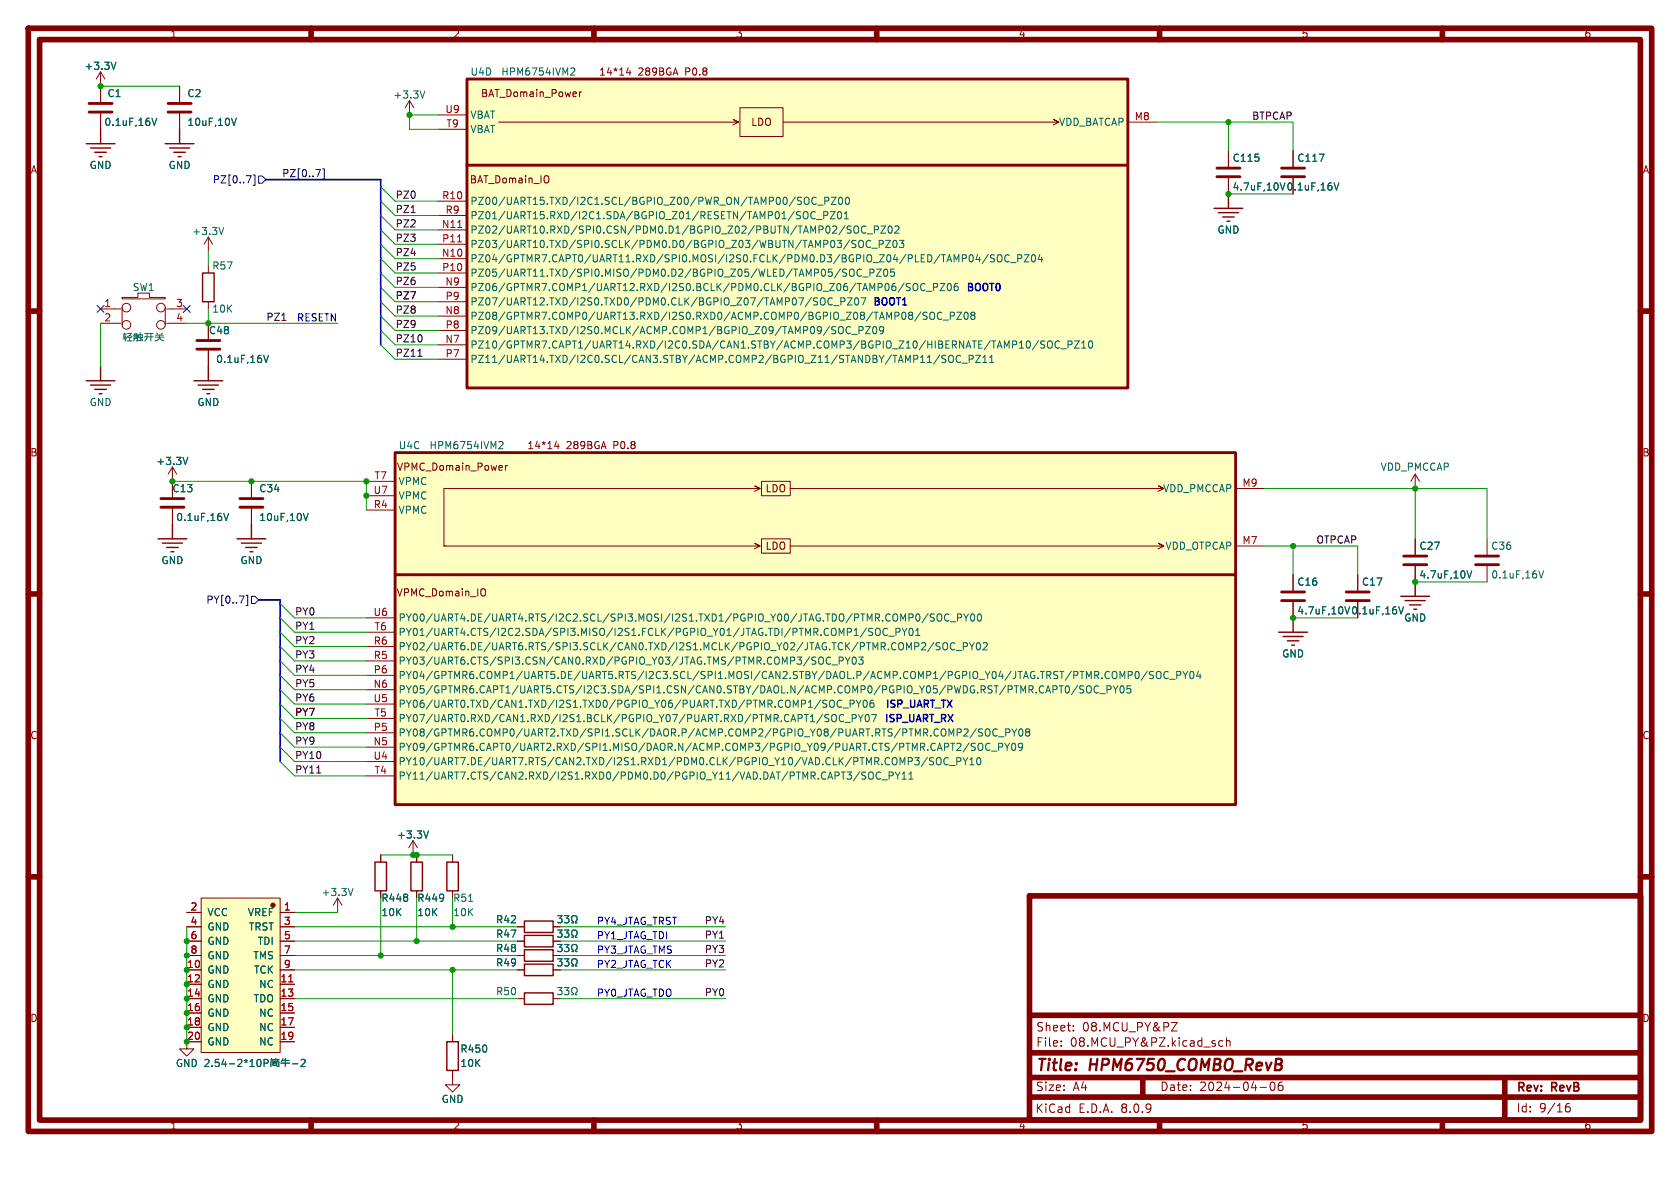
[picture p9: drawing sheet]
<svg xmlns="http://www.w3.org/2000/svg" width="297mm" height="210mm" viewBox="0 0 297 210" stroke-linecap="round" stroke-linejoin="round" font-family="sans-serif">
<defs><g id="words">
<g font-size="2.8" fill="#840000">
<text x="183" y="189.9">Title:</text>
<text x="192.7" y="189.9">HPM6750_COMBO_RevB</text>
</g>
<g font-size="2.1" fill="#840000">
<text x="183.1" y="185.2">File:</text>
<text x="183.1" y="182.5">Sheet:</text>
<text x="189.2" y="185.2">08.MCU_PY&amp;PZ.kicad_sch</text>
<text x="191.3" y="182.5">08.MCU_PY&amp;PZ</text>
<text x="182.9" y="196.9">KiCad</text>
<text x="183" y="193.1">Size:</text>
<text x="189.7" y="193.1">A4</text>
<text x="190.7" y="196.9">E.D.A.</text>
<text x="198.2" y="196.9">8.0.9</text>
<text x="205" y="193.1">Date:</text>
<text x="212" y="193.1">2024-04-06</text>
<text x="268" y="193.4">Rev:</text>
<text x="268" y="196.9">Id:</text>
<text x="272.1" y="196.9">9/16</text>
<text x="274.4" y="193.4">RevB</text>
</g>
<g font-size="1.8" fill="#840000">
<text x="30" y="6.9">1</text>
<text x="80" y="6.9">2</text>
<text x="130" y="6.9">3</text>
<text x="180" y="6.9">4</text>
<text x="230" y="6.9">5</text>
<text x="280" y="6.9">6</text>
<text x="84.9" y="17.4">BAT_Domain_Power</text>
<text x="105.8" y="13.6">14*14</text>
<text x="112.8" y="13.6">289BGA</text>
<text x="121.3" y="13.6">P0.8</text>
<text x="132.7" y="22.5">LDO</text>
<text x="5.3" y="30.9">A</text>
<text x="83" y="32.6">BAT_Domain_IO</text>
<text x="290.3" y="30.9">A</text>
<text x="5.3" y="80.9">B</text>
<text x="70.1" y="83.4">VPMC_Domain_Power</text>
<text x="93.1" y="79.6">14*14</text>
<text x="100.1" y="79.6">289BGA</text>
<text x="108.6" y="79.6">P0.8</text>
<text x="290.3" y="80.9">B</text>
<text x="135.2" y="87.2">LDO</text>
<text x="135.2" y="97.4">LDO</text>
<text x="70" y="105.6">VPMC_Domain_IO</text>
<text x="5.3" y="130.9">C</text>
<text x="290.3" y="130.9">C</text>
<text x="5.3" y="180.9">D</text>
<text x="290.3" y="180.9">D</text>
<text x="30" y="199.9">1</text>
<text x="80" y="199.9">2</text>
<text x="130" y="199.9">3</text>
<text x="180" y="199.9">4</text>
<text x="230" y="199.9">5</text>
<text x="280" y="199.9">6</text>
</g>
<g font-size="1.8" fill="#006464">
<text x="14.8" y="12.5">+3.3V</text>
<text x="18.9" y="17.4">C1</text>
<text x="33" y="17.4">C2</text>
<text x="69.4" y="17.6">+3.3V</text>
<text x="83.1" y="13.6">U4D</text>
<text x="88.5" y="13.6">HPM6754IVM2</text>
<text x="18.4" y="22.5">0.1uF,16V</text>
<text x="33" y="22.5">10uF,10V</text>
<text x="83.1" y="23.7">VBAT</text>
<text x="83.1" y="21.2">VBAT</text>
<text x="187.1" y="22.5">VDD_BATCAP</text>
<text x="217.8" y="28.8">C115</text>
<text x="229.2" y="28.8">C117</text>
<text x="15.7" y="30.1">GND</text>
<text x="29.7" y="30.1">GND</text>
<text x="217.8" y="33.9">4.7uF,10V</text>
<text x="227.3" y="33.9">0.1uF,16V</text>
<text x="33.9" y="41.8">+3.3V</text>
<text x="83.1" y="41.5">PZ02/UART10.RXD/SPI0.CSN/PDM0.D1/BGPIO_Z02/PBUTN/TAMP02/SOC_PZ02</text>
<text x="83.1" y="36.4">PZ00/UART15.TXD/I2C1.SCL/BGPIO_Z00/PWR_ON/TAMP00/SOC_PZ00</text>
<text x="83.1" y="39">PZ01/UART15.RXD/I2C1.SDA/BGPIO_Z01/RESETN/TAMP01/SOC_PZ01</text>
<text x="215.1" y="41.5">GND</text>
<text x="37.4" y="47.9">R57</text>
<text x="83.1" y="46.6">PZ04/GPTMR7.CAPT0/UART11.RXD/SPI0.MOSI/I2S0.FCLK/PDM0.D3/BGPIO_Z04/PLED/TAMP04/SOC_PZ04</text>
<text x="83.1" y="44">PZ03/UART10.TXD/SPI0.SCLK/PDM0.D0/BGPIO_Z03/WBUTN/TAMP03/SOC_PZ03</text>
<text x="23.4" y="51.7">SW1</text>
<text x="83.1" y="51.7">PZ06/GPTMR7.COMP1/UART12.RXD/I2S0.BCLK/PDM0.CLK/BGPIO_Z06/TAMP06/SOC_PZ06</text>
<text x="83.1" y="49.1">PZ05/UART11.TXD/SPI0.MISO/PDM0.D2/BGPIO_Z05/WLED/TAMP05/SOC_PZ05</text>
<text x="36.8" y="59.3">C48</text>
<text x="37.4" y="55.5">10K</text>
<text x="83.1" y="56.7">PZ08/GPTMR7.COMP0/UART13.RXD/I2S0.RXD0/ACMP.COMP0/BGPIO_Z08/TAMP08/SOC_PZ08</text>
<text x="83.1" y="59.3">PZ09/UART13.TXD/I2S0.MCLK/ACMP.COMP1/BGPIO_Z09/TAMP09/SOC_PZ09</text>
<text x="83.1" y="54.2">PZ07/UART12.TXD/I2S0.TXD0/PDM0.CLK/BGPIO_Z07/TAMP07/SOC_PZ07</text>
<text x="38.1" y="64.4">0.1uF,16V</text>
<text x="83.1" y="61.8">PZ10/GPTMR7.CAPT1/UART14.RXD/I2C0.SDA/CAN1.STBY/ACMP.COMP3/BGPIO_Z10/HIBERNATE/TAMP10/SOC_PZ10</text>
<text x="83.1" y="64.4">PZ11/UART14.TXD/I2C0.SCL/CAN3.STBY/ACMP.COMP2/BGPIO_Z11/STANDBY/TAMP11/SOC_PZ11</text>
<text x="15.7" y="72">GND</text>
<text x="34.8" y="72">GND</text>
<text x="27.5" y="82.4">+3.3V</text>
<text x="70.4" y="79.6">U4C</text>
<text x="75.8" y="79.6">HPM6754IVM2</text>
<text x="244" y="83.4">VDD_PMCCAP</text>
<text x="30.4" y="87.2">C13</text>
<text x="45.7" y="87.2">C34</text>
<text x="70.4" y="86">VPMC</text>
<text x="70.4" y="88.5">VPMC</text>
<text x="205.5" y="87.2">VDD_PMCCAP</text>
<text x="31.1" y="92.3">0.1uF,16V</text>
<text x="45.7" y="92.3">10uF,10V</text>
<text x="70.4" y="91">VPMC</text>
<text x="28.4" y="99.9">GND</text>
<text x="42.4" y="99.9">GND</text>
<text x="205.9" y="97.4">VDD_OTPCAP</text>
<text x="250.8" y="97.4">C27</text>
<text x="263.5" y="97.4">C36</text>
<text x="229.2" y="103.7">C16</text>
<text x="240.7" y="103.7">C17</text>
<text x="250.8" y="102.5">4.7uF,10V</text>
<text x="263.5" y="102.5">0.1uF,16V</text>
<text x="70.4" y="112.6">PY01/UART4.CTS/I2C2.SDA/SPI3.MISO/I2S1.FCLK/PGPIO_Y01/JTAG.TDI/PTMR.COMP1/SOC_PY01</text>
<text x="70.4" y="110.1">PY00/UART4.DE/UART4.RTS/I2C2.SCL/SPI3.MOSI/I2S1.TXD1/PGPIO_Y00/JTAG.TDO/PTMR.COMP0/SOC_PY00</text>
<text x="229.2" y="108.8">4.7uF,10V</text>
<text x="238.8" y="108.8">0.1uF,16V</text>
<text x="248.2" y="110.1">GND</text>
<text x="70.4" y="117.7">PY03/UART6.CTS/SPI3.CSN/CAN0.RXD/PGPIO_Y03/JTAG.TMS/PTMR.COMP3/SOC_PY03</text>
<text x="70.4" y="115.2">PY02/UART6.DE/UART6.RTS/SPI3.SCLK/CAN0.TXD/I2S1.MCLK/PGPIO_Y02/JTAG.TCK/PTMR.COMP2/SOC_PY02</text>
<text x="226.6" y="116.4">GND</text>
<text x="70.4" y="122.8">PY05/GPTMR6.CAPT1/UART5.CTS/I2C3.SDA/SPI1.CSN/CAN0.STBY/DAOL.N/ACMP.COMP0/PGPIO_Y05/PWDG.RST/PTMR.CAPT0/SOC_PY05</text>
<text x="70.4" y="120.2">PY04/GPTMR6.COMP1/UART5.DE/UART5.RTS/I2C3.SCL/SPI1.MOSI/CAN2.STBY/DAOL.P/ACMP.COMP1/PGPIO_Y04/JTAG.TRST/PTMR.COMP0/SOC_PY04</text>
<text x="70.4" y="125.3">PY06/UART0.TXD/CAN1.TXD/I2S1.TXD0/PGPIO_Y06/PUART.TXD/PTMR.COMP1/SOC_PY06</text>
<text x="70.4" y="130.4">PY08/GPTMR6.COMP0/UART2.TXD/SPI1.SCLK/DAOR.P/ACMP.COMP2/PGPIO_Y08/PUART.RTS/PTMR.COMP2/SOC_PY08</text>
<text x="70.4" y="127.9">PY07/UART0.RXD/CAN1.RXD/I2S1.BCLK/PGPIO_Y07/PUART.RXD/PTMR.CAPT1/SOC_PY07</text>
<text x="156.2" y="128">ISP_UART_RX</text>
<text x="70.4" y="132.9">PY09/GPTMR6.CAPT0/UART2.RXD/SPI1.MISO/DAOR.N/ACMP.COMP3/PGPIO_Y09/PUART.CTS/PTMR.CAPT2/SOC_PY09</text>
<text x="70.4" y="135.5">PY10/UART7.DE/UART7.RTS/CAN2.TXD/I2S1.RXD1/PDM0.CLK/PGPIO_Y10/VAD.CLK/PTMR.COMP3/SOC_PY10</text>
<text x="70.4" y="138">PY11/UART7.CTS/CAN2.RXD/I2S1.RXD0/PDM0.D0/PGPIO_Y11/VAD.DAT/PTMR.CAPT3/SOC_PY11</text>
<text x="70.1" y="148.4">+3.3V</text>
<text x="56.7" y="158.6">+3.3V</text>
<text x="67.3" y="159.6">R448</text>
<text x="73.7" y="159.6">R449</text>
<text x="80" y="159.6">R51</text>
<text x="36.6" y="162.2">VCC</text>
<text x="36.6" y="164.7">GND</text>
<text x="36.6" y="167.2">GND</text>
<text x="43.7" y="162.2">VREF</text>
<text x="43.9" y="164.7">TRST</text>
<text x="45.5" y="167.2">TDI</text>
<text x="67.3" y="162.2">10K</text>
<text x="73.7" y="162.2">10K</text>
<text x="80" y="162.2">10K</text>
<text x="87.6" y="163.4">R42</text>
<text x="87.6" y="166">R47</text>
<text x="36.6" y="172.3">GND</text>
<text x="36.6" y="169.8">GND</text>
<text x="44.7" y="169.8">TMS</text>
<text x="44.8" y="172.3">TCK</text>
<text x="87.6" y="168.5">R48</text>
<text x="87.6" y="171">R49</text>
<text x="36.6" y="174.9">GND</text>
<text x="36.6" y="177.4">GND</text>
<text x="36.6" y="179.9">GND</text>
<text x="44.7" y="177.4">TDO</text>
<text x="45.7" y="174.9">NC</text>
<text x="45.7" y="179.9">NC</text>
<text x="87.6" y="176.1">R50</text>
<text x="36.6" y="182.5">GND</text>
<text x="36.6" y="185">GND</text>
<text x="45.7" y="182.5">NC</text>
<text x="45.7" y="185">NC</text>
<text x="81.3" y="186.3">R450</text>
<text x="81.3" y="188.8">10K</text>
<text x="78" y="195.2">GND</text>
</g>
<g font-size="1.8" fill="#a90000">
<text x="78.6" y="20.1">U9</text>
<text x="78.8" y="22.6">T9</text>
<text x="200.5" y="21.3">M8</text>
<text x="78.1" y="35.3">R10</text>
<text x="78" y="40.4">N11</text>
<text x="78.7" y="37.8">R9</text>
<text x="78" y="45.5">N10</text>
<text x="78.1" y="42.9">P11</text>
<text x="78.1" y="48">P10</text>
<text x="78.6" y="50.5">N9</text>
<text x="78.7" y="53.1">P9</text>
<text x="18.3" y="54.4">1</text>
<text x="18.3" y="56.9">2</text>
<text x="31" y="54.4">3</text>
<text x="31" y="56.9">4</text>
<text x="78.6" y="55.6">N8</text>
<text x="78.7" y="58.2">P8</text>
<text x="78.6" y="60.7">N7</text>
<text x="78.7" y="63.2">P7</text>
<text x="65.9" y="87.4">U7</text>
<text x="66" y="89.9">R4</text>
<text x="66.1" y="84.8">T7</text>
<text x="219.5" y="86.1">M9</text>
<text x="219.5" y="96.3">M7</text>
<text x="65.9" y="109">U6</text>
<text x="66.1" y="111.5">T6</text>
<text x="66" y="119.1">P6</text>
<text x="66" y="116.6">R5</text>
<text x="66" y="114">R6</text>
<text x="65.9" y="121.7">N6</text>
<text x="65.9" y="124.2">U5</text>
<text x="65.9" y="131.8">N5</text>
<text x="66" y="129.3">P5</text>
<text x="66.1" y="126.7">T5</text>
<text x="65.9" y="134.4">U4</text>
<text x="66.1" y="136.9">T4</text>
<text x="33.6" y="161">2</text>
<text x="50.1" y="161">1</text>
<text x="33.6" y="163.6">4</text>
<text x="33.6" y="166.1">6</text>
<text x="50.1" y="163.6">3</text>
<text x="50.1" y="166.1">5</text>
<text x="33" y="171.2">10</text>
<text x="33" y="173.7">12</text>
<text x="33.6" y="168.7">8</text>
<text x="49.5" y="173.7">11</text>
<text x="50.1" y="168.7">7</text>
<text x="50.1" y="171.2">9</text>
<text x="33" y="176.3">14</text>
<text x="33" y="178.8">16</text>
<text x="49.5" y="176.3">13</text>
<text x="49.5" y="178.8">15</text>
<text x="33" y="181.4">18</text>
<text x="33" y="183.9">20</text>
<text x="49.5" y="181.4">17</text>
<text x="49.5" y="183.9">19</text>
</g>
<g font-size="1.8" fill="#0f0f0f">
<text x="221.3" y="21.2">BTPCAP</text>
<text x="69.8" y="35.2">PZ0</text>
<text x="69.8" y="37.8">PZ1</text>
<text x="69.8" y="40.3">PZ2</text>
<text x="69.8" y="45.4">PZ4</text>
<text x="69.8" y="42.8">PZ3</text>
<text x="69.8" y="47.9">PZ5</text>
<text x="69.8" y="50.5">PZ6</text>
<text x="69.8" y="53">PZ7</text>
<text x="47" y="56.8">PZ1</text>
<text x="69.8" y="58.1">PZ9</text>
<text x="69.8" y="55.5">PZ8</text>
<text x="69.8" y="63.2">PZ11</text>
<text x="69.8" y="60.6">PZ10</text>
<text x="232.6" y="96.2">OTPCAP</text>
<text x="52.1" y="114">PY2</text>
<text x="52.1" y="108.9">PY0</text>
<text x="52.1" y="111.4">PY1</text>
<text x="52.1" y="116.5">PY3</text>
<text x="52.1" y="119">PY4</text>
<text x="52.1" y="124.1">PY6</text>
<text x="52.1" y="121.6">PY5</text>
<text x="52.1" y="126.7">PY7</text>
<text x="52.1" y="129.2">PY8</text>
<text x="52.1" y="131.7">PY9</text>
<text x="52.1" y="134.3">PY10</text>
<text x="52.1" y="136.8">PY11</text>
<text x="124.5" y="166">PY1</text>
<text x="124.5" y="163.5">PY4</text>
<text x="124.5" y="171.1">PY2</text>
<text x="124.5" y="168.6">PY3</text>
<text x="124.5" y="176.2">PY0</text>
</g>
<g font-size="1.8" fill="#000084">
<text x="37.5" y="32.6">PZ[0..7]</text>
<text x="49.8" y="31.4">PZ[0..7]</text>
<text x="36.4" y="106.9">PY[0..7]</text>
</g>
<g font-size="1.8" fill="#00f">
<text x="170.7" y="51.8">BOOT0</text>
<text x="154.2" y="54.4">BOOT1</text>
<text x="156.4" y="125.5">ISP_UART_TX</text>
</g>
<text font-size="1.8" fill="#0000c2" x="52.4" y="56.9">RESETN</text>
</g></defs>
<g fill="none" stroke="#840000" stroke-width="1">
<path d="M5 5h287v195h-287zM7 7h283v191h-283zM55 5v2M105 5v2M155 5v2M205 5v2M255 5v2M5 55h2M290 55h2M5 105h2M290 105h2M5 155h2"/>
<path d="M182 158.4h108v39.6h-108zM290 155h2M182 179.5h108M55 198v2M105 198v2M155 198v2M182 193.9h108M182 190.5h108M182 186.1h108M202 190.9v3M205 198v2M255 198v2"/>
<path d="M266 190.9v6.5"/>
</g>
<g fill="none" stroke="#840000" stroke-width=".18">
<path d="M187.6 184.8v.2M187.6 184v.2M189.8 182.1v.2M189.8 181.3v.2M207.1 180.8h1l-1 1.5h1M216.2 184h-.4l-.3 .2v.5l.1 .2h.6M216.8 184.1l.2-.1h.4l.1 1M216.8 183.5v1.5M222.8 192.2h1.1M224.7 191.4l.2-.1a.81 .81 0 0 1 .6 .6 .81 .81 0 0 1-.3 .8l-.2 .1a.81 .81 0 0 1-.3-1.4zM226.7 191.3a.59 .59 0 0 0-.7 .6v.6l.1 .2 .4 .1 .3-.2v-.5l-.1-.2h-.4l-.3 .2M276.7 195.9l.3-.3 .5 .1 .1 .2v.4l-.3 .3-.4-.1-.2-.2"/>
<path d="M277.5 195.1a.59 .59 0 0 0-.8 .6"/>
</g>
<path d="M82.5 14h116.9v54.6h-116.9z" fill="#ffffc2"/>
<g fill="none" stroke="#840000" stroke-width=".51">
<path d="M82.5 14h116.9v54.6h-116.9zM82.5 29.2h116.9M215.1 31.2h4.1M215.1 29.7h4.1M34.8 61.7h4.1M34.8 60.2h4.1M28.4 88.1h4.1M28.4 89.7h4.1M42.4 88.1h4.1M42.4 89.7h4.1M260.9 99.8h4M260.9 98.3h4"/>
<path d="M226.6 106.2h4M226.6 104.6h4"/>
</g>
<g fill="none" stroke="#840000" stroke-width=".18">
<path d="M17.8 12.7l-.8 1.3M17.8 12.7v2.5M17.8 12.7l.7 1.3M102.4 16.2v.9M102.8 16.2l-.4 .3M111.1 11.9l-.3 1h.7M111.4 12.4v.9M130.8 19.1h7.6v5h-7.6zM77.5 35.6h5M77.5 38.1h5M77.5 22.9h5M77.5 20.3h5"/>
<path d="M88.1 21.6h42.5l-1.1-.5 1.1 .5-1.1 .5M96.9 31.1a.9 .9 0 0 1 0 1.2M138.4 21.6h48.8l-1-.5 1 .5-1 .5M199.4 21.6h5.1M217.2 26.7v2.8M217.2 31.5v2.8M17.8 57.2h3.5M17.8 54.6h3.5M21.6 52.6h2.8v-.8h2v.8h2.8v.2h-7.6zM21.6 54.4v3M27.7 57.4a.76 .76 0 0 0 .7 .8 .76 .76 0 0 0 .8-.8M27.7 54.4a.76 .76 0 0 0 .7 .7 .76 .76 0 0 0 .8-.7"/>
<path d="M29.2 57.4a.76 .76 0 0 0-.8-.7 .76 .76 0 0 0-.7 .7M29.2 54.4a.76 .76 0 0 0-.8-.8 .76 .76 0 0 0-.7 .8M29.2 54.4v3M29.5 57.2h3.5M29.5 54.6h3.5M36.8 41.9v2.6M36.8 47v1.3M36.8 53.3v1.3M36.8 57.2v2.7M36.8 41.9l-.7 1.3M36.8 41.9l.8 1.3M77.5 45.7h5"/>
<path d="M77.5 40.6h5M77.5 55.9h5M77.5 50.8h5M77.5 48.3h5M77.5 43.2h5M77.5 58.4h5M77.5 53.3h5M36.8 62v2.8M77.5 61h5M77.5 63.5h5M30.5 82.6v5.3M30.5 89.9v2.8"/>
<path d="M30.5 82.6l-.8 1.2M30.5 82.6l.7 1.2M44.4 85.1v2.8M44.4 89.9v2.8M262.9 95.3v2.7M228.6 101.6v2.8M228.6 106.4v2.8M262.9 100.1v2.8M91.4 163.8h1.3M91.4 176.5h1.3M91.4 168.9h1.3M91.4 171.5h1.3"/>
<path d="M97.8 163.8h1.3M97.8 176.5h1.3M97.8 168.9h1.3M97.8 171.5h1.3"/>
<circle cx="22.4" cy="54.4" r=".76"/>
<circle cx="22.4" cy="57.4" r=".76"/>
</g>
<g fill="none" stroke="#006464" stroke-width=".18">
<path d="M20.5 11l-.4 1.3M101 12.1l.4-.1 .2 .4-.8 .9h.8M142.1 37.6l.2-.2a.43 .43 0 0 1 .5 .4v.5a.43 .43 0 0 1-.3 .4 .43 .43 0 0 1-.4-.2M142.5 34.9a.43 .43 0 0 1 .5 .4v.4a.43 .43 0 0 1-.5 .4M144.1 37.5a.6 .6 0 0 0-.8 .5 .6 .6 0 0 0 .6 .7l.2-.1M144.3 35a.6 .6 0 0 0-.8 .4 .6 .6 0 0 0 .6 .7l.2-.1M144.4 38.8h.9M144.5 36.3h1M145.6 38.1l.6-.1 .2-.2-.1-.3-.7-.1v1.3M145.8 35.5h.6l.1-.2v-.3l-.7-.1v1.2M146.8 37.4h.8l-.8 1.3h.8M147 34.9h.8l-.8 1.2h.8"/>
<path d="M148.2 37.5l.2-.1a.68 .68 0 0 1 .4 .6 .68 .68 0 0 1-.4 .7 .84 .84 0 0 1-.2-1.2zM148.4 35l.1-.1a.68 .68 0 0 1 .5 .6 .68 .68 0 0 1-.5 .6l-.1-.1-.2-.3zM149.3 38.7h.7M149.3 37.8l.3-.4v1.3M149.6 35l.1-.1a.68 .68 0 0 1 .5 .6 .68 .68 0 0 1-.5 .6l-.1-.1-.2-.3zM155.7 39.9h.9l-.9 1.3h.9M226.3 32.3l.4 1.3 .5-1.3M21.8 59.1h.6M21.8 59.6h.6M22.1 58.9l-.3 .6M22.1 59.3v1M22.4 59.8l-.6 .1"/>
<path d="M22.6 59.7h.6M22.6 58.9h.6l-.3 .5-.4 .1M22.9 59.7v.5M22.9 59.3l.4 .2M23.7 59.3l.1-.3h.4l-.1 .8M23.7 59.8h.6M23.8 59.5h.5M24.5 59.2h.7v.5h-.7zM24.8 58.8v1.3M25 59.8l.2 .5M25.5 59.5h1.6M25.6 58.9h1.4"/>
<path d="M25.9 60l-.3 .3M26 58.9l-.1 1.1M26.7 58.9v1.4M27.5 59.6h1.5M27.5 59.2h1.3M27.7 58.9l.2 .2M28.2 59.5l.1 .4 .7 .4M28.2 59.2v.6l-.3 .3-.5 .2M28.7 58.9l-.2 .2M39.6 40.2l-.5 1.3M145.1 52.8l.2-.2a.43 .43 0 0 1 .6 .5v.4a.42 .42 0 0 1-.5 .4 .42 .42 0 0 1-.4-.4zM147.1 52.8a.6 .6 0 0 0-.8 .4 .6 .6 0 0 0 .6 .7l.2-.1"/>
<path d="M147.4 54h1M148.3 57.9l.2-.2a.43 .43 0 0 1 .6 .5v.4a.42 .42 0 0 1-.4 .4 .42 .42 0 0 1-.5-.4zM148.7 53.3h.6l.1-.2-.1-.3-.6-.2v1.3M149.2 48.2l.4 .1 .1 .3-.3 .2h-.3M149.2 47.6h.5M149.8 52.6h.8l-.8 1.3h.8M150.2 47.8l.3-.2a.43 .43 0 0 1 .5 .4v.4a.42 .42 0 0 1-.4 .5 .42 .42 0 0 1-.4-.5zM150.3 57.9a.6 .6 0 0 0-.8 .4 .6 .6 0 0 0 .6 .7l.2-.1M150.5 40l-.5-.1-.2 .2v.3l.5 .3 .2 .3-.3 .2h-.5M150.6 59.1h1M150.7 43l.5 .2 .1 .3-.2 .3-.5-.1M150.7 42.6h.6"/>
<path d="M151 40.1l.3-.2a.43 .43 0 0 1 .5 .5v.4a.42 .42 0 0 1-.4 .4 .42 .42 0 0 1-.4-.4zM151.2 52.8l.2-.2a.68 .68 0 0 1 .4 .7 .68 .68 0 0 1-.4 .6l-.2-.1-.1-.4zM151.9 58.4l.6-.1 .1-.1-.1-.3-.6-.2v1.3M152 42.6l.1-.1a.43 .43 0 0 1 .5 .4v.4a.42 .42 0 0 1-.4 .5 .42 .42 0 0 1-.4-.5v-.4zM152.2 52.6h.9l-.6 1.3M152.3 47.7a.6 .6 0 0 0-.9 .4 .6 .6 0 0 0 .6 .7l.3-.1M152.5 49h1M153 57.7h.9l-.9 1.3h.9M153.1 40.1a.6 .6 0 0 0-.9 .4 .6 .6 0 0 0 .6 .7l.3-.1M153.3 41.3h1M153.8 48.2h.6l.1-.2v-.3l-.7-.1v1.2M153.9 42.6a.6 .6 0 0 0-.8 .4 .6 .6 0 0 0 .6 .8l.2-.2"/>
<path d="M154.2 43.9h.9M154.4 57.9l.2-.2a.68 .68 0 0 1 .4 .7 .68 .68 0 0 1-.4 .6l-.2-.1-.1-.4zM154.6 40.6h.6l.1-.2-.1-.3-.6-.2v1.3M154.9 47.6h.9l-.9 1.2h.9M155.4 43.2l.6-.1 .2-.2-.1-.3-.7-.1v1.3M156.2 58.3l-.2 .2h-.4l-.1-.2 .1-.5 .4-.1 .2 .2a.84 .84 0 0 1-.3 1.1h-.3M156.4 47.6h.1a.68 .68 0 0 1 .5 .6 .68 .68 0 0 1-.5 .6 .84 .84 0 0 1-.1-1.2zM156.6 42.5h.8l-.8 1.3h.8M157.1 40.1l.2-.2a.68 .68 0 0 1 .4 .7 .68 .68 0 0 1-.4 .6l-.2-.1-.1-.4zM158 42.6l.1-.1a.68 .68 0 0 1 .5 .6 .68 .68 0 0 1-.5 .7 .84 .84 0 0 1-.1-1.2zM158.1 47.6h-.6l-.1 .6 .2-.1h.4l.1 .2v.4l-.2 .1-.5-.1M158.2 40.1l.5-.2 .2 .4-.8 .9h.8"/>
<path d="M159 42.5h.8l-.4 .5 .3 .1v.5l-.2 .2-.5-.2M159.8 50l-1 1.7M160.9 50.2l-.5-.1-.1 .1v.4l.5 .2 .1 .3-.2 .3-.5-.1M161.5 50.3l.2-.2a.43 .43 0 0 1 .6 .4v.5a.42 .42 0 0 1-.5 .4 .42 .42 0 0 1-.4-.4zM162.8 55.1l-1.1 1.7M163.5 50.2a.6 .6 0 0 0-.8 .5 .6 .6 0 0 0 .6 .7l.2-.1M163.8 51.5h.9M163.9 55.3l-.5-.1-.2 .1v.4l.6 .2 .1 .3-.2 .3-.5-.1M164.4 55.4l.3-.2a.43 .43 0 0 1 .5 .4v.4a.42 .42 0 0 1-.4 .5 .42 .42 0 0 1-.4-.5zM165 50.8l.6-.1 .2-.2-.1-.3-.7-.1v1.3M166.2 50.1h.8l-.8 1.3h.8M166.5 55.3a.6 .6 0 0 0-.8 .4 .6 .6 0 0 0 .6 .8l.2-.2"/>
<path d="M166.7 56.6h1M167.6 50.2l.2-.1a.68 .68 0 0 1 .4 .6 .68 .68 0 0 1-.4 .7l-.2-.1-.1-.4zM168 55.9l.6-.1 .1-.2v-.3l-.7-.1v1.3M169.2 55.2h.8l-.8 1.3h.8M169.3 50.1l-.4 .1a.86 .86 0 0 0 0 1.2l.4-.1 .1-.5-.2-.2h-.3l-.2 .2M170.5 55.3l.2-.1a.68 .68 0 0 1 .5 .6 .68 .68 0 0 1-.5 .7l-.2-.2-.1-.3zM171.9 55.7l-.3-.2 .3-.3h.2l.3 .2-.3 .3M171.9 55.7l-.3 .3 .1 .3 .2 .2 .3-.1 .2-.2v-.2l-.3-.3M171.9 55.7h.2M172.8 45l-.3 .9h.8M173.1 45.5v.8M174.7 45l-1.1 1.6"/>
<path d="M175.8 45.1l-.5-.1-.2 .2v.3l.6 .3 .1 .3-.2 .2-.5-.1M176.4 45.2l.2-.2a.43 .43 0 0 1 .5 .5v.4a.42 .42 0 0 1-.4 .4 .42 .42 0 0 1-.4-.4zM178.4 45.2a.6 .6 0 0 0-.8 .4 .6 .6 0 0 0 .6 .7l.2-.1M178.7 46.4h.9M179.9 45.7l.6-.1 .1-.1v-.3l-.7-.2v1.3M181.1 45h.8l-.8 1.3h.8M182.5 45.1l.1-.1a.68 .68 0 0 1 .5 .7 .68 .68 0 0 1-.5 .6 .84 .84 0 0 1-.1-1.2zM183.9 45l-.4 .9h.8M184.2 45.5v.8M22.4 60.3h.9M23.6 60.3l.1-1.1h.6v1.1h-.2M25.2 60.1l-.7 .1"/>
<path d="M46.6 62.8l.4 1.3 .5-1.3M166.1 62.7l-1.1 1.7M167.2 62.9l-.5-.1-.1 .1v.4l.5 .2 .1 .3-.2 .3-.5-.1M167.8 63l.2-.2a.43 .43 0 0 1 .6 .4v.5a.42 .42 0 0 1-.5 .4 .42 .42 0 0 1-.4-.4zM169.8 62.9a.6 .6 0 0 0-.8 .5 .6 .6 0 0 0 .6 .7l.2-.1M170.1 64.2h.9M171.3 63.5l.6-.1 .2-.2-.1-.3-.7-.1v1.3M172.5 62.8h.8l-.8 1.3h.8M173.8 64.1h.7M173.8 63.2l.3-.4v1.3M175 64.1h.7M175 63.2l.3-.4v1.3"/>
<path d="M182.1 60.5v.8M183.6 60.2l-1.1 1.6M184.7 60.3h-.5l-.2 .1v.4l.6 .2 .1 .3-.2 .2h-.5M185.2 60.5l.3-.2a.43 .43 0 0 1 .5 .4v.4a.42 .42 0 0 1-.4 .5 .42 .42 0 0 1-.4-.5zM187.3 60.4a.6 .6 0 0 0-.8 .4 .6 .6 0 0 0 .6 .7l.2-.1M187.5 61.7h1M188.8 60.9h.6l.1-.2v-.3l-.7-.1v1.2M190 60.3h.8l-.8 1.2h.8M191.2 61.5h.8M191.2 60.6l.4-.3v1.2M192.6 60.4l.1-.1a.68 .68 0 0 1 .5 .6 .68 .68 0 0 1-.5 .6l-.1-.1-.2-.3zM33.2 80.8l-.4 1.3"/>
<path d="M39.6 90.7l.4 1.3 .4-1.3M53.6 90.7l.5 1.3 .4-1.3M237.8 107.3l.4 1.2 .4-1.2M272 100.9l.5 1.3 .4-1.3M98.6 161.9h.8l-.5 .5 .4 .1v.5l-.2 .1-.5-.1M98.6 166.9h.8l-.5 .5 .4 .2v.5l-.2 .1-.5-.1M98.6 169.5h.8l-.5 .5 .4 .1v.5l-.2 .2-.5-.2M98.6 174.6h.8l-.5 .5 .4 .1v.5l-.2 .1-.5-.1M99.8 161.9h.8l-.5 .5 .4 .1v.5l-.2 .1-.5-.1M99.8 166.9h.8l-.5 .5 .4 .2v.5l-.2 .1-.5-.1M99.8 169.5h.8l-.5 .5 .4 .1v.5l-.2 .2-.5-.2M99.8 174.6h.8l-.5 .5 .4 .1v.5l-.2 .1-.5-.1"/>
<path d="M101.1 163.1h.3v-.2a.54 .54 0 0 1-.3-.7 .54 .54 0 0 1 .7-.3 .58 .58 0 0 1-.1 1v.2h.3M101.1 168.2h.3v-.2a.54 .54 0 0 1-.3-.8 .54 .54 0 0 1 .7-.2 .58 .58 0 0 1-.1 1v.2h.3M101.1 170.8h.3v-.3a.54 .54 0 0 1-.3-.7 .54 .54 0 0 1 .7-.2 .58 .58 0 0 1-.1 .9v.3h.3M101.1 175.8h.3v-.2a.54 .54 0 0 1-.3-.7 .54 .54 0 0 1 .7-.3 .58 .58 0 0 1-.1 1v.2h.3"/>
</g>
<path d="M80.9 42.8h.7M80.9 40.2h.7" fill="none" stroke="#a90000" stroke-width=".18"/>
<g fill="none" stroke="#840000" stroke-width=".25">
<path d="M29.2 25.4h5.1M30 26.2h3.5M30.7 26.9h2.1M31.5 27.7h.5M31.7 22.9v2.5M214.6 36.8h5.1M215.4 37.6h3.5M216.2 38.4h2M216.9 39.1h.5M217.2 34.3v2.5M35.8 48.3h2v5h-2zM15.2 67.3h5.1"/>
<path d="M16 68.1h3.6M16.8 68.8h2M17.5 69.6h.5M17.8 64.8v2.5M27.9 95.3h5.1M28.7 96h3.6M29.5 96.8h2M30.2 97.5h.5M30.5 92.7v2.6M41.9 95.3h5.1M42.7 96h3.5M43.4 96.8h2.1"/>
<path d="M44.2 97.5h.5M44.4 92.7v2.6M226.1 111.8h5M226.8 112.5h3.6M227.6 113.3h2M228.3 114h.6M228.6 109.2v2.6M92.7 162.8h5.1v2h-5.1zM92.7 175.5h5.1v2h-5.1zM92.7 167.9h5.1v2h-5.1zM92.7 170.4h5.1v2.1h-5.1z"/>
</g>
<path d="M35.6 158.8h13.9v27.3h-13.9z" fill="#ffffc2"/>
<g fill="none" stroke="#840000" stroke-width=".18">
<path d="M17.8 15.2v2.8M31.7 15.2v2.8M17.8 20.1v2.8M31.7 20.1v2.8M250.2 83.8l-.8 1.3M250.2 83.8v2.6M250.2 83.8l.8 1.3M240 101.6v2.8M240 106.4v2.8M35.6 158.8h13.9v27.3h-13.9zM59.7 158.8l-.8 1.2M59.7 158.8v2.5"/>
<path d="M59.7 158.8l.8 1.2M73.7 151.1v1.3M73.7 157.5v1.3M80 151.1v1.3M80 157.5v1.3M33 161.3h2.6M33 171.5h2.6M33 174h2.6M33 176.5h2.6M33 179.1h2.6M33 163.8h2.6M33 166.4h2.6"/>
<path d="M33 168.9h2.6M49.5 161.3h2.6M49.5 171.5h2.6M49.5 174h2.6M49.5 176.5h2.6M49.5 179.1h2.6M49.5 163.8h2.6M49.5 166.4h2.6M49.5 168.9h2.6M91.4 166.4h1.3M97.8 166.4h1.3M33 181.6h2.6"/>
<path d="M35.6 184.2h-2.6v1.2h1.3l-1.3 1.3-1.3-1.3h1.3M49.5 181.6h2.6M49.5 184.2h2.6M80 190.5v1.3h1.3l-1.3 1.2-1.3-1.2h1.3"/>
</g>
<circle cx="48.3" cy="160" r=".38" fill="#840000" stroke="#840000" stroke-width=".18"/>
<path d="M51 173.6h.8" fill="none" stroke="#a90000" stroke-width=".18"/>
<g fill="none" stroke="#006464" stroke-width=".18">
<path d="M26.9 20.9l.4 1.3 .4-1.3M40.9 20.9l.5 1.3 .4-1.3M247.3 107.3l.4 1.2 .4-1.2M62.4 157l-.4 1.3M82.8 159.3h.8M98.6 164.4h.8l-.5 .5 .4 .1v.6l-.2 .1-.5-.1M99.8 164.4h.8l-.5 .5 .4 .1v.6l-.2 .1-.5-.1M101.1 165.7h.3v-.3a.54 .54 0 0 1-.3-.7 .54 .54 0 0 1 .7-.2 .58 .58 0 0 1-.1 .9v.3h.3M32.1 187.3a.59 .59 0 0 0-.8 .6 .59 .59 0 0 0 .8 .6v-.5h-.2M33.4 187.3v1.2l-.7-1.2v1.2M34 187.3a.64 .64 0 0 1 .7 .6 .64 .64 0 0 1-.7 .6zM36.2 187.4l.5-.1 .3 .3-.8 .9h.8"/>
<path d="M37.5 188.4v.1M38.7 187.3h-.6l-.1 .6 .2-.1h.4l.2 .2-.1 .4-.2 .1-.5-.1M39.6 187.2l-.4 .9h.8M39.9 187.7v.8M40.5 188.1h1M42 187.4l.5-.1 .3 .3-.8 .9h.8M43.2 187.5l.3 .1M43.5 187.3v.3M43.5 187.6l-.2 .2M43.5 187.6l.2 .2M43.8 187.5l-.3 .1M44.2 188.5h.7"/>
<path d="M44.2 187.6l.4-.3v1.2M45.5 187.4l.2-.1a.68 .68 0 0 1 .5 .6 .68 .68 0 0 1-.5 .6l-.2-.1-.1-.3zM46.7 187.9h.6l.1-.2v-.3l-.7-.1v1.2M47.9 187.7v.8M48 187.3h.6M48 187.6l.1 .1M48 187.1l-.1 .3M48.2 187.3l.1 .2M48.3 188.1h.6M48.3 187.8h.6v.6h-.6zM48.3 187.6h1v.9h-.3M48.7 187.3h.6"/>
<path d="M48.7 187.1l-.1 .3M48.9 187.3l.2 .2M49.7 187.9h1.5M49.9 187.5h1.2M50 187.1l-.2 .6M50.4 187.1v1.4M51.7 188.1h1M53.2 187.4l.5-.1 .2 .3-.7 .9h.7"/>
</g>
<path d="M15.7 18.3h4.1M15.7 19.8h4.1M29.7 18.3h4.1M29.7 19.8h4.1M238 106.2h4.1M238 104.6h4.1" fill="none" stroke="#840000" stroke-width=".51"/>
<path d="M15.2 25.4h5.1M16 26.2h3.6M16.8 26.9h2M17.5 27.7h.5M17.8 22.9v2.5M72.6 152.4h2.1v5.1h-2.1zM79 152.4h2v5.1h-2zM92.7 165.4h5.1v2h-5.1z" fill="none" stroke="#840000" stroke-width=".25"/>
<path d="M69.8 80h148.6v62.2h-148.6z" fill="#ffffc2"/>
<g fill="none" stroke="#840000" stroke-width=".18">
<path d="M17.8 15.2v2.8M31.7 15.2v2.8M72.4 17.8l-.8 1.3M72.4 17.8v2.5M72.4 17.8l.8 1.3M17.8 20.1v2.8M31.7 20.1v2.8M217.2 26.7v2.8M217.2 31.5v2.8M228.6 26.7v2.8M228.6 31.5v2.8M36.8 57.2v2.7"/>
<path d="M36.8 62v2.8M98.4 78l-.3 .9h.7M98.7 78.5v.8M30.5 85.1v2.8M30.5 89.9v2.8M44.4 85.1v2.8M44.4 89.9v2.8M64.8 90.2h5M64.8 85.1h5M64.8 87.6h5M78.5 96.5h55.9l-1.1-.5 1.1 .5-1.1 .5M89.4 82.3v.8"/>
<path d="M89.7 82.3l-.3 .2M133.3 86.9l1.1-.5-1.1-.5 1.1 .5h-55.9v10.1h.2M134.6 95.3h5.1v2.5h-5.1zM134.6 85.1h5.1v2.5h-5.1zM139.7 96.5h66l-1-.5 1 .5-1 .5M139.7 86.4h66l-1-.5 1 .5-1 .5M218.4 96.5h5.1M218.4 86.4h5.1M250.2 95.3v2.7M64.8 119.4h5M64.8 116.8h5M64.8 114.3h5"/>
<path d="M64.8 111.8h5M64.8 109.2h5M85.5 104.1h.2a.81 .81 0 0 1-.2 1.3M228.6 101.6v2.8M228.6 106.4v2.8M240 101.6v2.8M240 106.4v2.8M250.2 100.1v2.8M64.8 132.1h5M64.8 121.9h5M64.8 129.5h5M64.8 137.2h5"/>
<path d="M64.8 127h5M64.8 134.6h5M64.8 124.5h5M67.3 151.1v1.3M67.3 157.5v1.3M73 148.6l-.7 1.3M73 148.6v2.5M73 148.6l.8 1.3M73.7 151.1v1.3M73.7 157.5v1.3M33 161.3h2.6M33 171.5h2.6"/>
<path d="M33 174h2.6M33 176.5h2.6M33 179.1h2.6M33 163.8h2.6M33 166.4h2.6M33 168.9h2.6M49.5 161.3h2.6M49.5 171.5h2.6M49.5 174h2.6M49.5 176.5h2.6M49.5 179.1h2.6M49.5 163.8h2.6"/>
<path d="M49.5 166.4h2.6M49.5 168.9h2.6M91.4 171.5h1.3M91.4 163.8h1.3M91.4 166.4h1.3M91.4 168.9h1.3M97.8 171.5h1.3M97.8 163.8h1.3M97.8 166.4h1.3M97.8 168.9h1.3M33 181.6h2.6M33 184.2h2.6"/>
<path d="M49.5 181.6h2.6M49.5 184.2h2.6M80 182.9v1.3M80 189.2v1.3"/>
</g>
<path d="M226.6 31.2h4M226.6 29.7h4M69.8 80h148.6v62.2h-148.6zM248.2 99.8h4M248.2 98.3h4M69.8 101.6h148.6" fill="none" stroke="#840000" stroke-width=".51"/>
<g fill="none" stroke="#006464" stroke-width=".18">
<path d="M20.5 11l-.4 1.3M75.1 16.1l-.4 1.2M26.9 20.9l.4 1.3 .4-1.3M40.9 20.9l.5 1.3 .4-1.3M226.3 32.3l.4 1.3 .5-1.3M233.2 27.2h.9l-.6 1.3M235.8 32.3l.5 1.3 .4-1.3M46.6 62.8l.4 1.3 .5-1.3M88.3 78.1l.4-.1 .2 .4-.8 .9h.8M33.2 80.8l-.4 1.3M39.6 90.7l.4 1.3 .4-1.3M53.6 90.7l.5 1.3 .4-1.3"/>
<path d="M144.9 116.2l.1-.1a.43 .43 0 0 1 .6 .5v.4a.42 .42 0 0 1-.3 .4 .42 .42 0 0 1-.4 0M146.8 116.3a.6 .6 0 0 0-.8 .4 .6 .6 0 0 0 .6 .7l.2-.1M147.1 117.5h.9M148.4 116.8h.6l.1-.2-.1-.3-.6-.2v1.3M149.4 116.1l.5 .7M149.9 116.8v.6M150.3 116.1l-.4 .7M150.8 116.3l.2-.2a.68 .68 0 0 1 .4 .7 .68 .68 0 0 1-.4 .6l-.2-.1-.2-.4zM151.8 116.1h.8l-.4 .5 .3 .2v.5l-.2 .1-.5-.1M153.2 111l-1.1 1.6M154.3 111.1h-.5l-.2 .1v.4l.6 .2 .1 .3-.3 .2h-.4M154.8 111.3l.3-.2a.43 .43 0 0 1 .5 .4v.4a.42 .42 0 0 1-.4 .5 .42 .42 0 0 1-.4-.5z"/>
<path d="M156.9 111.2a.6 .6 0 0 0-.9 .4 .6 .6 0 0 0 .6 .7l.3-.1M157.1 112.5h1M158.4 111.7h.6l.1-.2v-.3l-.7-.1v1.2M159.5 111.1l.4 .6M159.9 111.7v.6M160.3 111.1l-.4 .6M160.8 111.2l.2-.1a.68 .68 0 0 1 .4 .6 .68 .68 0 0 1-.4 .6l-.2-.1-.1-.3zM161.9 112.3h.7M161.9 111.4l.4-.3v1.2M164.1 108.5l-1.1 1.6M165.1 113.5l-1.1 1.7M165.2 108.6l-.5-.1-.2 .2v.3l.5 .3 .2 .3-.3 .2-.5-.1"/>
<path d="M165.7 108.7l.3-.2a.43 .43 0 0 1 .5 .5v.4a.42 .42 0 0 1-.4 .4 .42 .42 0 0 1-.5-.4zM166.2 113.7l-.5-.1-.2 .1v.4l.6 .2 .1 .3-.2 .3-.5-.1M166.7 113.8l.3-.2a.43 .43 0 0 1 .5 .4v.5a.42 .42 0 0 1-.4 .4 .42 .42 0 0 1-.4-.4zM167.8 108.7a.6 .6 0 0 0-.9 .4 .6 .6 0 0 0 .6 .7l.3-.1M168 109.9h1M168.8 113.7a.6 .6 0 0 0-.8 .5 .6 .6 0 0 0 .6 .7l.2-.1M169 115h1M169.3 109.2l.6-.1 .1-.1-.1-.3-.6-.2v1.3M170.3 114.3l.6-.1 .1-.2v-.3l-.7-.1v1.3M170.4 108.5l.4 .7M170.8 109.2v.6M171.2 108.5l-.4 .7"/>
<path d="M171.4 113.6l.4 .7M171.8 108.6l.1-.1a.68 .68 0 0 1 .4 .7 .68 .68 0 0 1-.4 .6 .84 .84 0 0 1-.1-1.2zM171.8 114.3v.6M172.2 113.6l-.4 .7M172.7 113.7l.2-.1a.68 .68 0 0 1 .4 .6 .68 .68 0 0 1-.4 .7l-.2-.1-.1-.4zM172.9 108.7l.2-.2a.68 .68 0 0 1 .4 .7 .68 .68 0 0 1-.4 .6l-.2-.1-.1-.4zM173.8 113.7l.5-.1 .2 .4-.7 .9h.7M199.5 119.4l.6-.1 .1-.2-.1-.3-.6-.1v1.3M200.8 118.8l.2-.1a.68 .68 0 0 1 .4 .6 .68 .68 0 0 1-.4 .7l-.2-.2-.1-.3zM202.8 118.6l-1 1.7M203.9 118.8l-.5-.1-.1 .1v.4l.5 .2 .1 .3-.2 .3-.5-.1M204.5 118.9l.2-.2a.43 .43 0 0 1 .6 .4v.4a.42 .42 0 0 1-.5 .5 .42 .42 0 0 1-.4-.5z"/>
<path d="M206.5 118.8a.6 .6 0 0 0-.8 .4 .6 .6 0 0 0 .6 .8l.2-.2M208 119.4l.6-.1 .2-.2-.1-.3-.7-.1v1.3M209.1 118.7l.5 .7M209.6 119.4v.6M210 118.7l-.4 .7M210.5 118.8l.1-.1a.68 .68 0 0 1 .5 .6 .68 .68 0 0 1-.5 .7 .84 .84 0 0 1-.1-1.2zM211.9 118.6l-.4 .9h.8M212.2 119.1v.9M237.8 107.3l.4 1.2 .4-1.2M247.3 107.3l.4 1.2 .4-1.2M259.3 100.9l.5 1.3 .4-1.3M146.7 124l.3-.2a.43 .43 0 0 1 .5 .4v.4a.42 .42 0 0 1-.4 .5 .42 .42 0 0 1-.4-.5z"/>
<path d="M147.1 126.5l.2-.2a.43 .43 0 0 1 .6 .4v.5a.42 .42 0 0 1-.5 .4 .42 .42 0 0 1-.4-.4zM148.8 123.9a.6 .6 0 0 0-.9 .4 .6 .6 0 0 0 .6 .7l.3-.1M149 125.2h1M149.1 126.4a.6 .6 0 0 0-.8 .5 .6 .6 0 0 0 .6 .7l.2-.1M149.4 127.7h.9M150.3 124.4h.6l.1-.2v-.3l-.7-.1v1.2M150.6 127l.7-.1 .1-.2-.1-.3-.7-.1v1.3M151.4 123.8l.4 .6M151.7 126.3l.5 .7M151.8 124.4v.6M152 136.4l-1.1 1.6M152.2 127v.6"/>
<path d="M152.2 123.8l-.4 .6M152.6 126.3l-.4 .7M152.7 123.9l.2-.1a.68 .68 0 0 1 .4 .6 .68 .68 0 0 1-.4 .6l-.2-.1-.1-.3zM153.1 136.5h-.5l-.2 .1v.4l.5 .2 .2 .3-.3 .2h-.5M153.1 126.4l.2-.1a.68 .68 0 0 1 .4 .6 .68 .68 0 0 1-.4 .7 .84 .84 0 0 1-.2-1.2zM153.6 136.7l.3-.2a.43 .43 0 0 1 .5 .4v.4a.42 .42 0 0 1-.4 .5 .42 .42 0 0 1-.4-.5zM154.1 126.3h.8l-.5 1.3M154.4 123.8h-.4a.86 .86 0 0 0 0 1.2l.5-.1v-.4l-.2-.2h-.4l-.1 .2M155.7 136.6a.6 .6 0 0 0-.9 .4 .6 .6 0 0 0 .6 .7l.3-.1M155.9 137.9h1M157.2 137.1h.6l.1-.2-.1-.3-.6-.1v1.2M158.3 136.5l.4 .6"/>
<path d="M158.7 137.1v.6M159.1 136.5l-.4 .6M159.5 137.7h.7M159.5 136.8l.3-.3v1.2M160.7 137.7h.7M160.7 136.8l.4-.3v1.2M164 133.9l-1.1 1.6M165 134l-.4-.1-.2 .2v.3l.5 .3 .1 .3-.2 .2-.5-.1M165.6 134.1l.2-.2a.43 .43 0 0 1 .6 .5v.4a.42 .42 0 0 1-.4 .4 .42 .42 0 0 1-.5-.4zM167.6 134.1a.6 .6 0 0 0-.8 .4 .6 .6 0 0 0 .6 .7l.2-.1M167.9 135.3h1M169.2 134.6l.6-.1 .1-.1-.1-.3-.6-.2v1.3"/>
<path d="M170.2 133.9l.5 .7M170.7 134.6v.6M171.1 133.9l-.4 .7M171.3 131.3l-1.1 1.7M171.5 134.3l.3-.4v1.3M171.5 135.2h.7M172.4 131.5l-.5-.1-.1 .1v.4l.5 .2 .1 .3-.2 .3-.5-.1M172.6 128.8l-1.1 1.6M172.8 134.1l.2-.2a.68 .68 0 0 1 .4 .7 .68 .68 0 0 1-.4 .6l-.2-.1-.1-.4zM173.1 131.5l.1-.1a.43 .43 0 0 1 .6 .4v.4a.42 .42 0 0 1-.5 .5 .42 .42 0 0 1-.4-.5v-.4zM173.7 128.9l-.5-.1-.2 .2v.3l.6 .3 .1 .3-.3 .2h-.4M174.4 128.9l.1-.1a.43 .43 0 0 1 .5 .5v.4a.42 .42 0 0 1-.4 .4 .42 .42 0 0 1-.4-.4v-.4z"/>
<path d="M175 131.5a.6 .6 0 0 0-.8 .4 .6 .6 0 0 0 .6 .8l.2-.2M175.3 132.8h.9M176.3 129a.6 .6 0 0 0-.8 .4 .6 .6 0 0 0 .5 .7l.3-.1M176.5 132.1l.6-.1 .2-.2-.1-.3-.7-.1v1.3M176.5 130.2h1M177.6 131.4l.4 .7M177.8 129.5h.6l.1-.2v-.3l-.7-.2v1.3M178 132.1v.6M178.5 131.4l-.5 .7M178.9 128.8l.4 .7M179 131.5l.1-.1a.68 .68 0 0 1 .5 .6 .68 .68 0 0 1-.5 .7l-.1-.2-.2-.3zM179.3 129.5v.6"/>
<path d="M179.7 128.8l-.4 .7M180.2 129l.2-.2a.68 .68 0 0 1 .4 .7 .68 .68 0 0 1-.4 .6l-.2-.1-.1-.4zM180.8 131.9l-.3 .3h-.2l-.3-.3 .2-.4 .3-.1 .2 .1a.84 .84 0 0 1-.3 1.2h-.2M181.6 129.4l-.3 .2 .1 .4 .2 .1h.3l.1-.2v-.3l-.2-.2M181.6 129.4l-.3-.2 .3-.4h.2l.2 .3-.2 .3M181.6 129.4h.2M187.2 121.2h.8M188.4 121.4l.2-.2a.68 .68 0 0 1 .5 .7 .68 .68 0 0 1-.5 .6l-.2-.1-.1-.4zM190.5 121.2l-1.1 1.6M191.6 121.3l-.5-.1-.2 .2v.3l.6 .3 .1 .3-.2 .2-.5-.1M192.1 121.4l.3-.2a.43 .43 0 0 1 .5 .5v.4a.42 .42 0 0 1-.4 .4 .42 .42 0 0 1-.4-.4zM194.2 121.4a.6 .6 0 0 0-.8 .4 .6 .6 0 0 0 .6 .7l.2-.1"/>
<path d="M194.4 122.6h1M195.7 121.9l.6-.1 .1-.1v-.3l-.7-.2v1.3M196.8 121.2l.4 .7M197.2 121.9v.6M197.6 121.2l-.4 .7M198.1 121.4l.2-.2a.68 .68 0 0 1 .4 .7 .68 .68 0 0 1-.4 .6l-.2-.1-.1-.4zM199.9 121.2h-.6l-.1 .6 .2-.1 .4 .1 .1 .2v.4l-.2 .1-.5-.1M206.8 120.1h.9M75.7 146.9l-.4 1.3M98.6 164.4h.8l-.5 .5 .4 .1v.6l-.2 .1-.5-.1M98.6 169.5h.8l-.5 .5 .4 .1v.5l-.2 .2-.5-.2M98.6 161.9h.8l-.5 .5 .4 .1v.5l-.2 .1-.5-.1"/>
<path d="M98.6 166.9h.8l-.5 .5 .4 .2v.5l-.2 .1-.5-.1M99.8 166.9h.8l-.5 .5 .4 .2v.5l-.2 .1-.5-.1M99.8 164.4h.8l-.5 .5 .4 .1v.6l-.2 .1-.5-.1M99.8 169.5h.8l-.5 .5 .4 .1v.5l-.2 .2-.5-.2M99.8 161.9h.8l-.5 .5 .4 .1v.5l-.2 .1-.5-.1M101.1 165.7h.3v-.3a.54 .54 0 0 1-.3-.7 .54 .54 0 0 1 .7-.2 .58 .58 0 0 1-.1 .9v.3h.3M101.1 170.8h.3v-.3a.54 .54 0 0 1-.3-.7 .54 .54 0 0 1 .7-.2 .58 .58 0 0 1-.1 .9v.3h.3M101.1 163.1h.3v-.2a.54 .54 0 0 1-.3-.7 .54 .54 0 0 1 .7-.3 .58 .58 0 0 1-.1 1v.2h.3M101.1 168.2h.3v-.2a.54 .54 0 0 1-.3-.8 .54 .54 0 0 1 .7-.2 .58 .58 0 0 1-.1 1v.2h.3M32.1 187.3a.59 .59 0 0 0-.8 .6 .59 .59 0 0 0 .8 .6v-.5h-.2M33.4 187.3v1.2l-.7-1.2v1.2M34 187.3a.64 .64 0 0 1 .7 .6 .64 .64 0 0 1-.7 .6z"/>
<path d="M36.2 187.4l.5-.1 .3 .3-.8 .9h.8M37.5 188.4v.1M38.7 187.3h-.6l-.1 .6 .2-.1h.4l.2 .2-.1 .4-.2 .1-.5-.1M39.6 187.2l-.4 .9h.8M39.9 187.7v.8M40.5 188.1h1M42 187.4l.5-.1 .3 .3-.8 .9h.8M43.2 187.5l.3 .1M43.5 187.3v.3M43.5 187.6l-.2 .2M43.5 187.6l.2 .2M43.8 187.5l-.3 .1"/>
<path d="M44.2 188.5h.7M44.2 187.6l.4-.3v1.2M45.5 187.4l.2-.1a.68 .68 0 0 1 .5 .6 .68 .68 0 0 1-.5 .6l-.2-.1-.1-.3zM46.7 187.9h.6l.1-.2v-.3l-.7-.1v1.2M47.9 187.7v.8M48 187.3h.6M48 187.6l.1 .1M48 187.1l-.1 .3M48.2 187.3l.1 .2M48.3 188.1h.6M48.3 187.8h.6v.6h-.6zM48.3 187.6h1v.9h-.3"/>
<path d="M48.7 187.3h.6M48.7 187.1l-.1 .3M48.9 187.3l.2 .2M49.7 187.9h1.5M49.9 187.5h1.2M50 187.1l-.2 .6M50.4 187.1v1.4M51.7 188.1h1M53.2 187.4l.5-.1 .2 .3-.7 .9h.7"/>
</g>
<path d="M34.3 67.3h5.1M35.1 68.1h3.5M35.8 68.8h2M36.6 69.6h.5M36.8 64.8v2.5M247.6 105.4h5.1M248.4 106.2h3.6M249.2 106.9h2M249.9 107.7h.5M250.2 102.9v2.5M66.3 152.4h2v5.1h-2zM79 184.2h2v5h-2z" fill="none" stroke="#840000" stroke-width=".25"/>
<path d="M43.6 31.1h.8l-.5 1.2M44.8 30.9h.3v1.9h-.3M45.7 31.1h.7l.6 .7-.6 .6h-.7zM55.8 30h.9l-.6 1.2M57 29.8h.3v1.9h-.3M17.2 54l1.2 1.2M18.4 54l-1.2 1.2M32.4 54l1.2 1.2M33.6 54l-1.2 1.2M43.5 105.2h.3v1.8h-.3M44.4 105.4h.7l.6 .6-.6 .7h-.7z" fill="none" stroke="#000084" stroke-width=".18"/>
<path d="M72.7 37.6h.7M49.8 56.6h.7M73.9 63h.7M56 136.6h.7" fill="none" stroke="#0f0f0f" stroke-width=".18"/>
<g fill="none" stroke="#0000c2" stroke-width=".18">
<path d="M105.8 162.8h.6l.1-.2v-.3l-.7-.2v1.3M105.8 165.4l.6-.1 .1-.2v-.3l-.7-.1v1.3M105.8 167.9l.6-.1 .1-.2v-.3l-.7-.1v1.3M105.8 170.4h.6l.1-.2v-.3l-.7-.1v1.2M105.8 175.5h.6l.1-.2v-.3l-.7-.2v1.3M106.9 169.8l.4 .6M106.9 164.7l.4 .7M106.9 174.8l.4 .7M106.9 167.2l.4 .7M106.9 162.1l.4 .7M107.3 162.8v.6M107.3 165.4v.6"/>
<path d="M107.3 167.9v.6M107.3 170.4v.6M107.3 175.5v.6M107.7 169.8l-.4 .6M107.7 164.7l-.4 .7M107.7 174.8l-.4 .7M107.7 167.2l-.4 .7M107.7 162.1l-.4 .7M108.1 167.2h.7l-.4 .5 .4 .1v.6l-.2 .1-.5-.1M108.1 169.9l.5-.1 .2 .3-.7 .9h.7M108.1 166h.7M108.1 165l.4-.3v1.3"/>
<path d="M108.3 174.9l.1-.1a.68 .68 0 0 1 .5 .7 .68 .68 0 0 1-.5 .6 .84 .84 0 0 1-.1-1.2zM108.4 162.1l-.3 .9h.8M108.7 162.6v.8M109.1 171.2h.9M109.1 166.1h.9M109.1 176.2h.9M109.1 168.6h.9M109.1 163.5h.9M110.7 169.8v.9a.41 .41 0 0 1-.5 .3M110.7 162.1v1a.41 .41 0 0 1-.5 .3M110.7 164.7v.9a.41 .41 0 0 1-.5 .4M110.7 167.2v.9a.41 .41 0 0 1-.5 .4"/>
<path d="M110.7 174.8v1a.41 .41 0 0 1-.5 .3M111.1 169.8h.8M111.1 164.7h.8M111.1 174.8h.8M111.1 167.2h.8M111.1 162.1h.8M111.5 162.1v1.3M111.5 164.7v1.3M111.5 167.2v1.3M111.5 169.8v1.2M111.5 174.8v1.3M112.1 171l.4-1.2 .4 1.2"/>
<path d="M112.1 166l.4-1.3 .4 1.3M112.1 176.1l.4-1.3 .4 1.3M112.1 168.5l.4-1.3 .4 1.3M112.1 163.4l.4-1.3 .4 1.3M112.2 170.7h.6M112.2 165.6h.6M112.2 175.8h.6M112.2 168.1h.6M112.2 163.1h.6M114 169.8a.59 .59 0 0 0-.7 .6 .59 .59 0 0 0 .7 .6l.1-.5h-.2M114 162.2a.59 .59 0 0 0-.7 .6 .59 .59 0 0 0 .7 .6l.1-.5h-.2M114 164.7a.59 .59 0 0 0-.7 .6 .59 .59 0 0 0 .7 .6l.1-.5h-.2"/>
<path d="M114 167.3a.59 .59 0 0 0-.7 .6 .59 .59 0 0 0 .7 .5l.1-.4h-.2M114 174.9a.59 .59 0 0 0-.7 .6 .59 .59 0 0 0 .7 .6l.1-.5h-.2M114.3 171.2h1M114.3 166.1h1M114.3 176.2h1M114.3 168.6h1M114.3 163.5h1M115.4 169.8h.8M115.4 164.7h.8M115.4 174.8h.8M115.4 167.2h.8M115.4 162.1h.8"/>
<path d="M115.8 162.1v1.3M115.8 164.7v1.3M115.8 167.2v1.3M115.8 169.8v1.2M115.8 174.8v1.3M116.6 164.7a.64 .64 0 0 1 .7 .6 .64 .64 0 0 1-.7 .7zM116.6 162.8h.6l.1-.2-.1-.3-.6-.2v1.3M116.6 168.5v-1.3l.4 .9 .4-.9v1.3M116.6 174.8a.64 .64 0 0 1 .7 .7 .64 .64 0 0 1-.7 .6zM116.9 162.8l.4 .6M117.3 169.9a.6 .6 0 0 0-.8 .4 .6 .6 0 0 0 .6 .7l.2-.1M117.8 164.7v1.3"/>
<path d="M117.8 169.8v1.2M118 174.9l.1-.1a.43 .43 0 0 1 .5 .5v.4a.42 .42 0 0 1-.4 .4 .42 .42 0 0 1-.4-.4v-.4zM118 170.3l.6 .7M118.5 162.2l-.5-.1-.2 .2v.3l.6 .3 .1 .3-.2 .2h-.5M118.6 169.8l-.8 .7M118.7 167.3l-.5-.1-.2 .1v.4l.6 .3 .1 .3-.2 .2-.5-.1M118.9 162.1h.7M119.2 162.1v1.3"/>
</g>
<path d="M47 31.8h20.3v29.2M45.7 106h3.8v28.6" fill="none" stroke="#000084" stroke-width=".3"/>
<g fill="none" stroke="#009600" stroke-width=".18">
<path d="M17.8 15.2h13.9M67.3 35.6l2.5 2.5h7.7M67.3 33l2.5 2.6h7.7M67.3 38.1l2.5 2.5h7.7M77.5 20.3h-5.1v2.6h5.1M204.5 21.6h24.1v5.1M217.2 34.3h11.4M217.2 21.6v5.1M17.8 57.2v7.6M33 57.2h26.7M36.8 44.5v2.5M36.8 54.6v2.6"/>
<path d="M67.3 53.3l2.5 2.6h7.7M67.3 58.4l2.5 2.6h7.7M67.3 55.9l2.5 2.5h7.7M67.3 40.6l2.5 2.6h7.7M67.3 50.8l2.5 2.5h7.7M67.3 43.2l2.5 2.5h7.7M67.3 48.3l2.5 2.5h7.7M67.3 45.7l2.5 2.6h7.7M67.3 61l2.5 2.5h7.7M30.5 85.1h34.3v5.1M223.5 86.4h39.4v8.9M223.5 96.5h16.5v5.1"/>
<path d="M228.6 96.5v5.1M250.2 86.4v8.9M49.5 114.3l2.6 2.5h12.7M49.5 116.8l2.6 2.6h12.7M49.5 106.7l2.6 2.5h12.7M49.5 109.2l2.6 2.6h12.7M49.5 119.4l2.6 2.5h12.7M49.5 111.8l2.6 2.5h12.7M228.6 109.2h11.4M250.2 102.9h12.7M49.5 121.9l2.6 2.6h12.7M49.5 124.5l2.6 2.5h12.7"/>
<path d="M49.5 134.6l2.6 2.6h12.7M49.5 129.5l2.6 2.6h12.7M49.5 127l2.6 2.5h12.7M49.5 132.1l2.6 2.5h12.7M67.3 151.1h12.7M67.3 158.8v10.1M73.7 158.8v7.6M80 158.8v5M33 163.8v20.4M52.1 166.4h39.3M52.1 163.8h39.3M52.1 171.5h39.3"/>
<path d="M52.1 176.5h39.3M52.1 168.9h39.3M52.1 161.3h7.6M80 171.5v11.4M99.1 166.4h29.2M99.1 163.8h29.2M99.1 171.5h29.2M99.1 176.5h29.2M99.1 168.9h29.2"/>
</g>
<path d="M51 173.6h.8" fill="none" stroke="#a90000" stroke-width=".18"/>
<g fill="#009600" stroke="#009600" stroke-width=".18">
<circle cx="80" cy="163.8" r=".46"/>
<circle cx="73" cy="151.1" r=".46"/>
<circle cx="228.6" cy="109.2" r=".46"/>
<circle cx="73.7" cy="151.1" r=".46"/>
<circle cx="217.2" cy="34.3" r=".46"/>
<circle cx="250.2" cy="102.9" r=".46"/>
<circle cx="217.2" cy="21.6" r=".46"/>
<circle cx="250.2" cy="86.4" r=".46"/>
<circle cx="228.6" cy="96.5" r=".46"/>
<circle cx="33" cy="181.6" r=".46"/>
<circle cx="33" cy="184.2" r=".46"/>
<circle cx="33" cy="171.5" r=".46"/>
<circle cx="33" cy="168.9" r=".46"/>
<circle cx="33" cy="166.4" r=".46"/>
<circle cx="33" cy="176.5" r=".46"/>
<circle cx="33" cy="174" r=".46"/>
<circle cx="33" cy="179.1" r=".46"/>
<circle cx="72.4" cy="20.3" r=".46"/>
<circle cx="17.8" cy="15.2" r=".46"/>
<circle cx="73.7" cy="166.4" r=".46"/>
<circle cx="67.3" cy="168.9" r=".46"/>
<circle cx="80" cy="171.5" r=".46"/>
<circle cx="36.8" cy="57.2" r=".46"/>
<circle cx="64.8" cy="87.6" r=".46"/>
<circle cx="64.8" cy="85.1" r=".46"/>
<circle cx="30.5" cy="85.1" r=".46"/>
<circle cx="44.4" cy="85.1" r=".46"/>
</g>
<use href="#words"/>
</svg>
